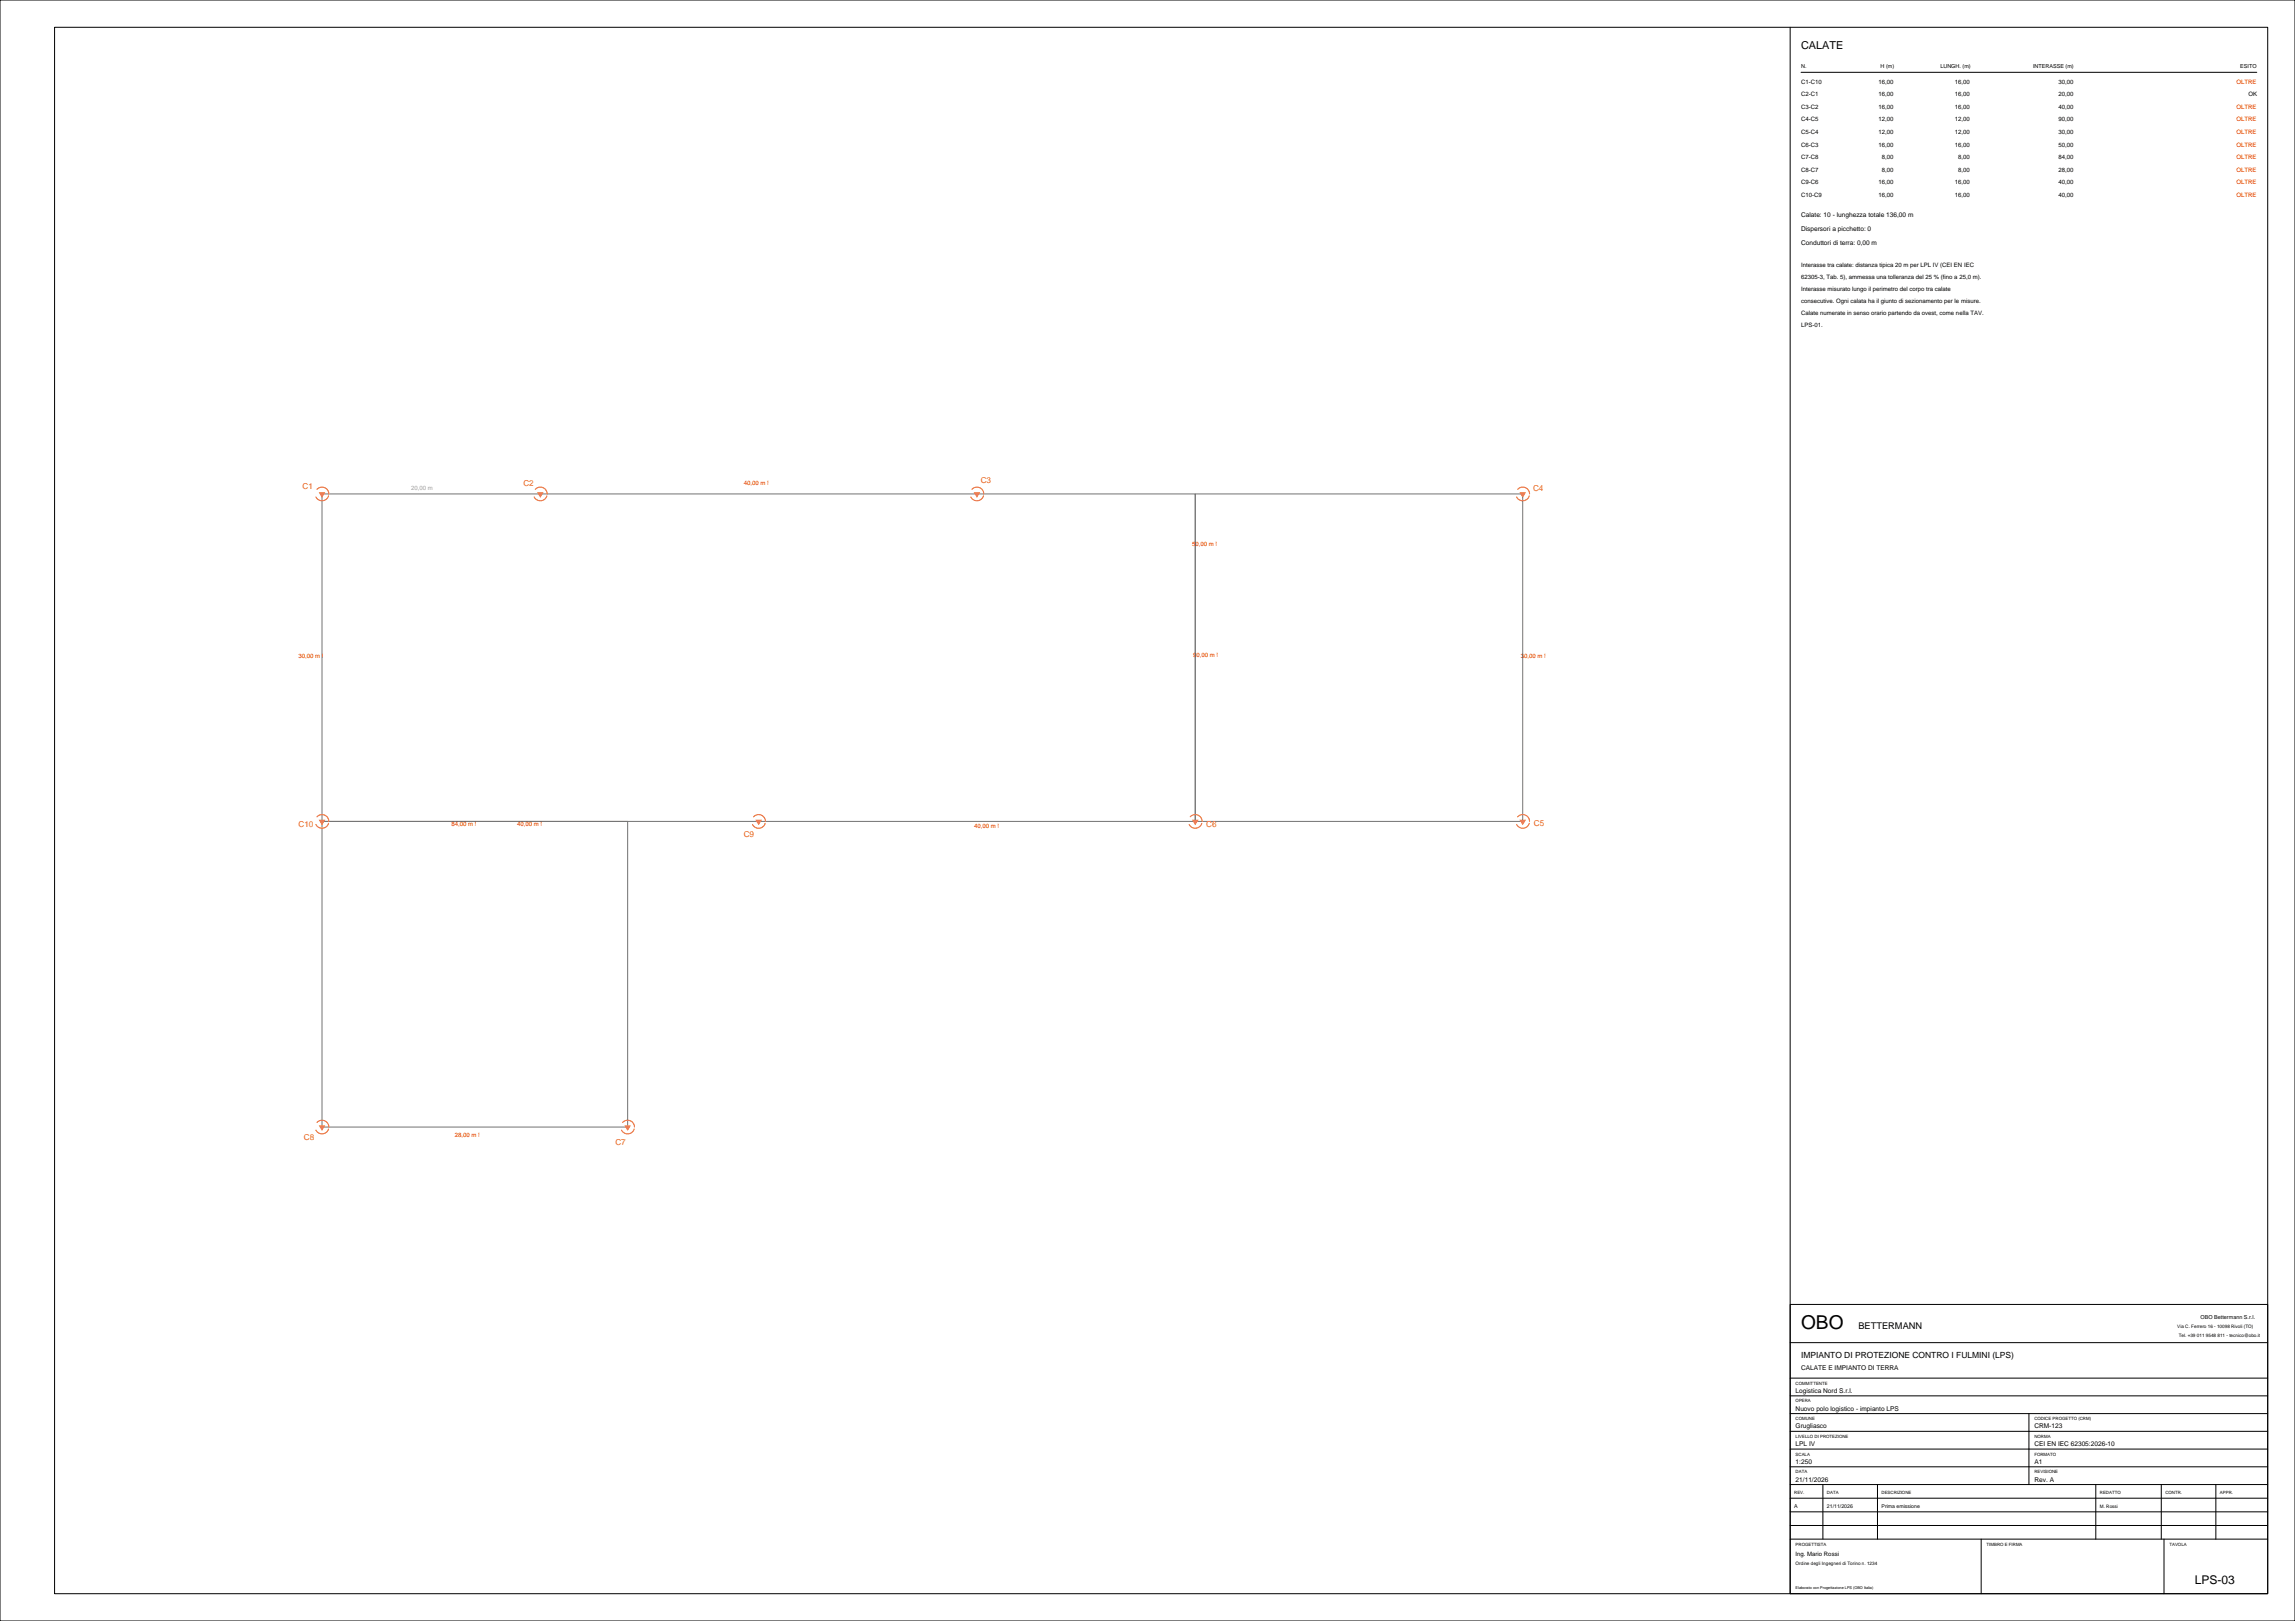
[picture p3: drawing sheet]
<svg xmlns="http://www.w3.org/2000/svg" width="841mm" height="594mm" viewBox="0 0 841 594" stroke-linecap="round" stroke-linejoin="round" font-family="sans-serif">
<defs><g id="words">
<text font-size="7" x="660" y="487">OBO</text>
<text font-size="4.4" x="804.3" y="580.5">LPS-03</text>
<text font-size="4" x="660" y="18">CALATE</text>
<text font-size="3.4" x="681" y="487">BETTERMANN</text>
<text font-size="3.1" x="660" y="497.5">IMPIANTO DI PROTEZIONE CONTRO I FULMINI (LPS)</text>
<g font-size="3" fill="#f28000">
<text x="110.8" y="179.3">C1</text>
<text x="191.8" y="177.9">C2</text>
<text x="359.4" y="177">C3</text>
<text x="561.8" y="180">C4</text>
<text x="109.4" y="302.9">C10</text>
<text x="442" y="303.2">C6</text>
<text x="562.1" y="302.7">C5</text>
<text x="272.5" y="306.9">C9</text>
<text x="111.4" y="417.7">C8</text>
<text x="225.5" y="419.5">C7</text>
</g>
<g font-size="2.4">
<text x="660" y="79.7">Calate: 10 - lunghezza totale 136,00 m</text>
<text x="660" y="84.7">Dispersori a picchetto: 0</text>
<text x="660" y="89.7">Conduttori di terra: 0,00 m</text>
<text x="660" y="502.2">CALATE E IMPIANTO DI TERRA</text>
<text x="658" y="510.4">Logistica Nord S.r.l.</text>
<text x="658" y="516.9">Nuovo polo logistico - impianto LPS</text>
<text x="658" y="523.4">Grugliasco</text>
<text x="745.5" y="523.4">CRM-123</text>
<text x="658" y="529.9">LPL IV</text>
<text x="745.5" y="529.9">CEI EN IEC 62305:2026-10</text>
<text x="658" y="536.4">1:250</text>
<text x="745.5" y="536.4">A1</text>
<text x="658" y="542.9">21/11/2026</text>
<text x="745.5" y="542.9">Rev. A</text>
</g>
<g font-size="2.2">
<text x="660" y="30.7">C1-C10</text>
<text x="660" y="35.3">C2-C1</text>
<text x="688.4" y="30.7">16,00</text>
<text x="688.4" y="35.3">16,00</text>
<text x="716.4" y="30.7">16,00</text>
<text x="716.4" y="35.3">16,00</text>
<text x="754.4" y="30.7">30,00</text>
<text x="754.4" y="35.3">20,00</text>
<text x="824" y="35.3">OK</text>
<text x="660" y="39.9">C3-C2</text>
<text x="688.4" y="39.9">16,00</text>
<text x="716.4" y="39.9">16,00</text>
<text x="754.4" y="39.9">40,00</text>
<text x="660" y="44.5">C4-C5</text>
<text x="688.4" y="44.5">12,00</text>
<text x="716.4" y="44.5">12,00</text>
<text x="754.4" y="44.5">90,00</text>
<text x="660" y="49.1">C5-C4</text>
<text x="660" y="53.7">C6-C3</text>
<text x="688.4" y="49.1">12,00</text>
<text x="688.4" y="53.7">16,00</text>
<text x="716.4" y="49.1">12,00</text>
<text x="716.4" y="53.7">16,00</text>
<text x="754.4" y="49.1">30,00</text>
<text x="754.4" y="53.7">50,00</text>
<text x="660" y="58.3">C7-C8</text>
<text x="689.6" y="58.3">8,00</text>
<text x="717.6" y="58.3">8,00</text>
<text x="754.4" y="58.3">84,00</text>
<text x="660" y="62.9">C8-C7</text>
<text x="689.6" y="62.9">8,00</text>
<text x="717.6" y="62.9">8,00</text>
<text x="754.4" y="62.9">28,00</text>
<text x="660" y="67.5">C9-C6</text>
<text x="688.4" y="67.5">16,00</text>
<text x="716.4" y="67.5">16,00</text>
<text x="754.4" y="67.5">40,00</text>
<text x="660" y="72.1">C10-C9</text>
<text x="688.4" y="72.1">16,00</text>
<text x="716.4" y="72.1">16,00</text>
<text x="754.4" y="72.1">40,00</text>
<text x="660" y="97.7">Interasse tra calate: distanza tipica 20 m per LPL IV (CEI EN IEC</text>
<text x="660" y="102.1">62305-3, Tab. 5), ammessa una tolleranza del 25 % (fino a 25,0 m).</text>
<text x="660" y="106.5">Interasse misurato lungo il perimetro del corpo tra calate</text>
<text x="660" y="110.9">consecutive. Ogni calata ha il giunto di sezionamento per le misure.</text>
<text x="660" y="115.3">Calate numerate in senso orario partendo da ovest, come nella TAV.</text>
<text x="660" y="119.7">LPS-01.</text>
<text x="658" y="570.2">Ing. Mario Rossi</text>
</g>
<g font-size="2.2" fill="#d90000">
<text x="819.5" y="30.7">OLTRE</text>
<text x="819.5" y="39.9">OLTRE</text>
<text x="819.5" y="44.5">OLTRE</text>
<text x="819.5" y="49.1">OLTRE</text>
<text x="819.5" y="53.7">OLTRE</text>
<text x="819.5" y="58.3">OLTRE</text>
<text x="819.5" y="62.9">OLTRE</text>
<text x="819.5" y="67.5">OLTRE</text>
<text x="819.5" y="72.1">OLTRE</text>
<text x="272.5" y="177.9">40,00 m !</text>
<text x="436.9" y="199.9">50,00 m !</text>
<text x="109.4" y="241">30,00 m !</text>
<text x="437.2" y="240.8">90,00 m !</text>
<text x="557.3" y="241.3">30,00 m !</text>
<text x="165.4" y="302.6">84,00 m !</text>
<text x="189.5" y="302.8">40,00 m !</text>
<text x="357" y="303.3">40,00 m !</text>
<text x="166.7" y="416.8">28,00 m !</text>
</g>
<text font-size="2.2" fill="#9e9e9e" x="150.7" y="179.5">20,00 m</text>
<g font-size="2">
<text x="660" y="25">N.</text>
<text x="689.2" y="25">H (m)</text>
<text x="711.1" y="25">LUNGH. (m)</text>
<text x="745" y="25">INTERASSE (m)</text>
<text x="821" y="25">ESITO</text>
<text x="806.4" y="483.2">OBO Bettermann S.r.l.</text>
<text x="657.5" y="552.6">A</text>
</g>
<g font-size="1.9">
<text x="669.5" y="552.6">21/11/2026</text>
<text x="689.5" y="552.6">Prima emissione</text>
</g>
<g font-size="1.7">
<text x="797.9" y="486.6">Via C. Ferrero 16 - 10098 Rivoli (TO)</text>
<text x="798.4" y="489.8">Tel. +39 011 9548 811 - tecnico@obo.it</text>
<text x="769.5" y="552.6">M. Rossi</text>
<text x="658" y="573.6">Ordine degli Ingegneri di Torino n. 1234</text>
</g>
<g font-size="1.6">
<text x="658" y="507.4">COMMITTENTE</text>
<text x="658" y="513.9">OPERA</text>
<text x="658" y="520.4">COMUNE</text>
<text x="745.5" y="520.4">CODICE PROGETTO (CRM)</text>
<text x="658" y="526.9">LIVELLO DI PROTEZIONE</text>
<text x="745.5" y="526.9">NORMA</text>
<text x="658" y="533.4">SCALA</text>
<text x="745.5" y="533.4">FORMATO</text>
<text x="658" y="539.9">DATA</text>
<text x="745.5" y="539.9">REVISIONE</text>
<text x="657.5" y="547.4">REV.</text>
<text x="669.5" y="547.4">DATA</text>
<text x="689.5" y="547.4">DESCRIZIONE</text>
<text x="769.5" y="547.4">REDATTO</text>
<text x="793.5" y="547.4">CONTR.</text>
<text x="813.5" y="547.4">APPR.</text>
<text x="658" y="566.6">PROGETTISTA</text>
<text x="728" y="566.6">TIMBRO E FIRMA</text>
<text x="795" y="566.6">TAVOLA</text>
</g>
<text font-size="1.4" x="658" y="582.4">Elaborato con Progettazione LPS (OBO Italia)</text>
</g></defs>
<path d="M0 0h841v594h-841zM20 10h811v574h-811zM656 10v574" fill="none" stroke="#000" stroke-width=".37"/>
<path d="M118 181h320v120h-320zM438 181h120v120h-120zM118 301h112v112h-112z" fill="none" stroke="#737373" stroke-width=".37"/>
<circle cx="118" cy="181" r="2.5" fill="none" stroke="#f28000" stroke-width=".4" stroke-dasharray="6 3"/>
<path d="M116.8 180.4h2.4l-1.2 2z" fill="#f28000"/>
<circle cx="198" cy="181" r="2.5" fill="none" stroke="#f28000" stroke-width=".4" stroke-dasharray="6 3"/>
<path d="M196.8 180.4h2.4l-1.2 2z" fill="#f28000"/>
<circle cx="358" cy="181" r="2.5" fill="none" stroke="#f28000" stroke-width=".4" stroke-dasharray="6 3"/>
<path d="M356.8 180.4h2.4l-1.2 2z" fill="#f28000"/>
<circle cx="558" cy="181" r="2.5" fill="none" stroke="#f28000" stroke-width=".4" stroke-dasharray="6 3"/>
<path d="M556.8 180.4h2.4l-1.2 2z" fill="#f28000"/>
<circle cx="558" cy="301" r="2.5" fill="none" stroke="#f28000" stroke-width=".4" stroke-dasharray="6 3"/>
<path d="M556.8 300.4h2.4l-1.2 2z" fill="#f28000"/>
<circle cx="438" cy="301" r="2.5" fill="none" stroke="#f28000" stroke-width=".4" stroke-dasharray="6 3"/>
<path d="M436.8 300.4h2.4l-1.2 2z" fill="#f28000"/>
<circle cx="230" cy="413" r="2.5" fill="none" stroke="#f28000" stroke-width=".4" stroke-dasharray="6 3"/>
<path d="M228.8 412.4h2.4l-1.2 2z" fill="#f28000"/>
<circle cx="118" cy="413" r="2.5" fill="none" stroke="#f28000" stroke-width=".4" stroke-dasharray="6 3"/>
<path d="M116.8 412.4h2.4l-1.2 2z" fill="#f28000"/>
<circle cx="278" cy="301" r="2.5" fill="none" stroke="#f28000" stroke-width=".4" stroke-dasharray="6 3"/>
<path d="M276.8 300.4h2.4l-1.2 2z" fill="#f28000"/>
<circle cx="118" cy="301" r="2.5" fill="none" stroke="#f28000" stroke-width=".4" stroke-dasharray="6 3"/>
<path d="M116.8 300.4h2.4l-1.2 2z" fill="#f28000"/>
<g fill="none" stroke="#000" stroke-width=".37">
<path d="M660 26.5h167M656 478h175v106h-175zM656 492h175M656 505h175M656 511.5h175M656 518h175M743.5 518v26M656 524.5h175M656 531h175M656 537.5h175M656 544h175M656 549h175"/>
<path d="M656 554h175M656 559h175M668 544v20M688 544v20M768 544v20M792 544v20M812 544v20M656 564h175M726 564v20M793 564v20"/>
</g>
<use href="#words"/>
</svg>
